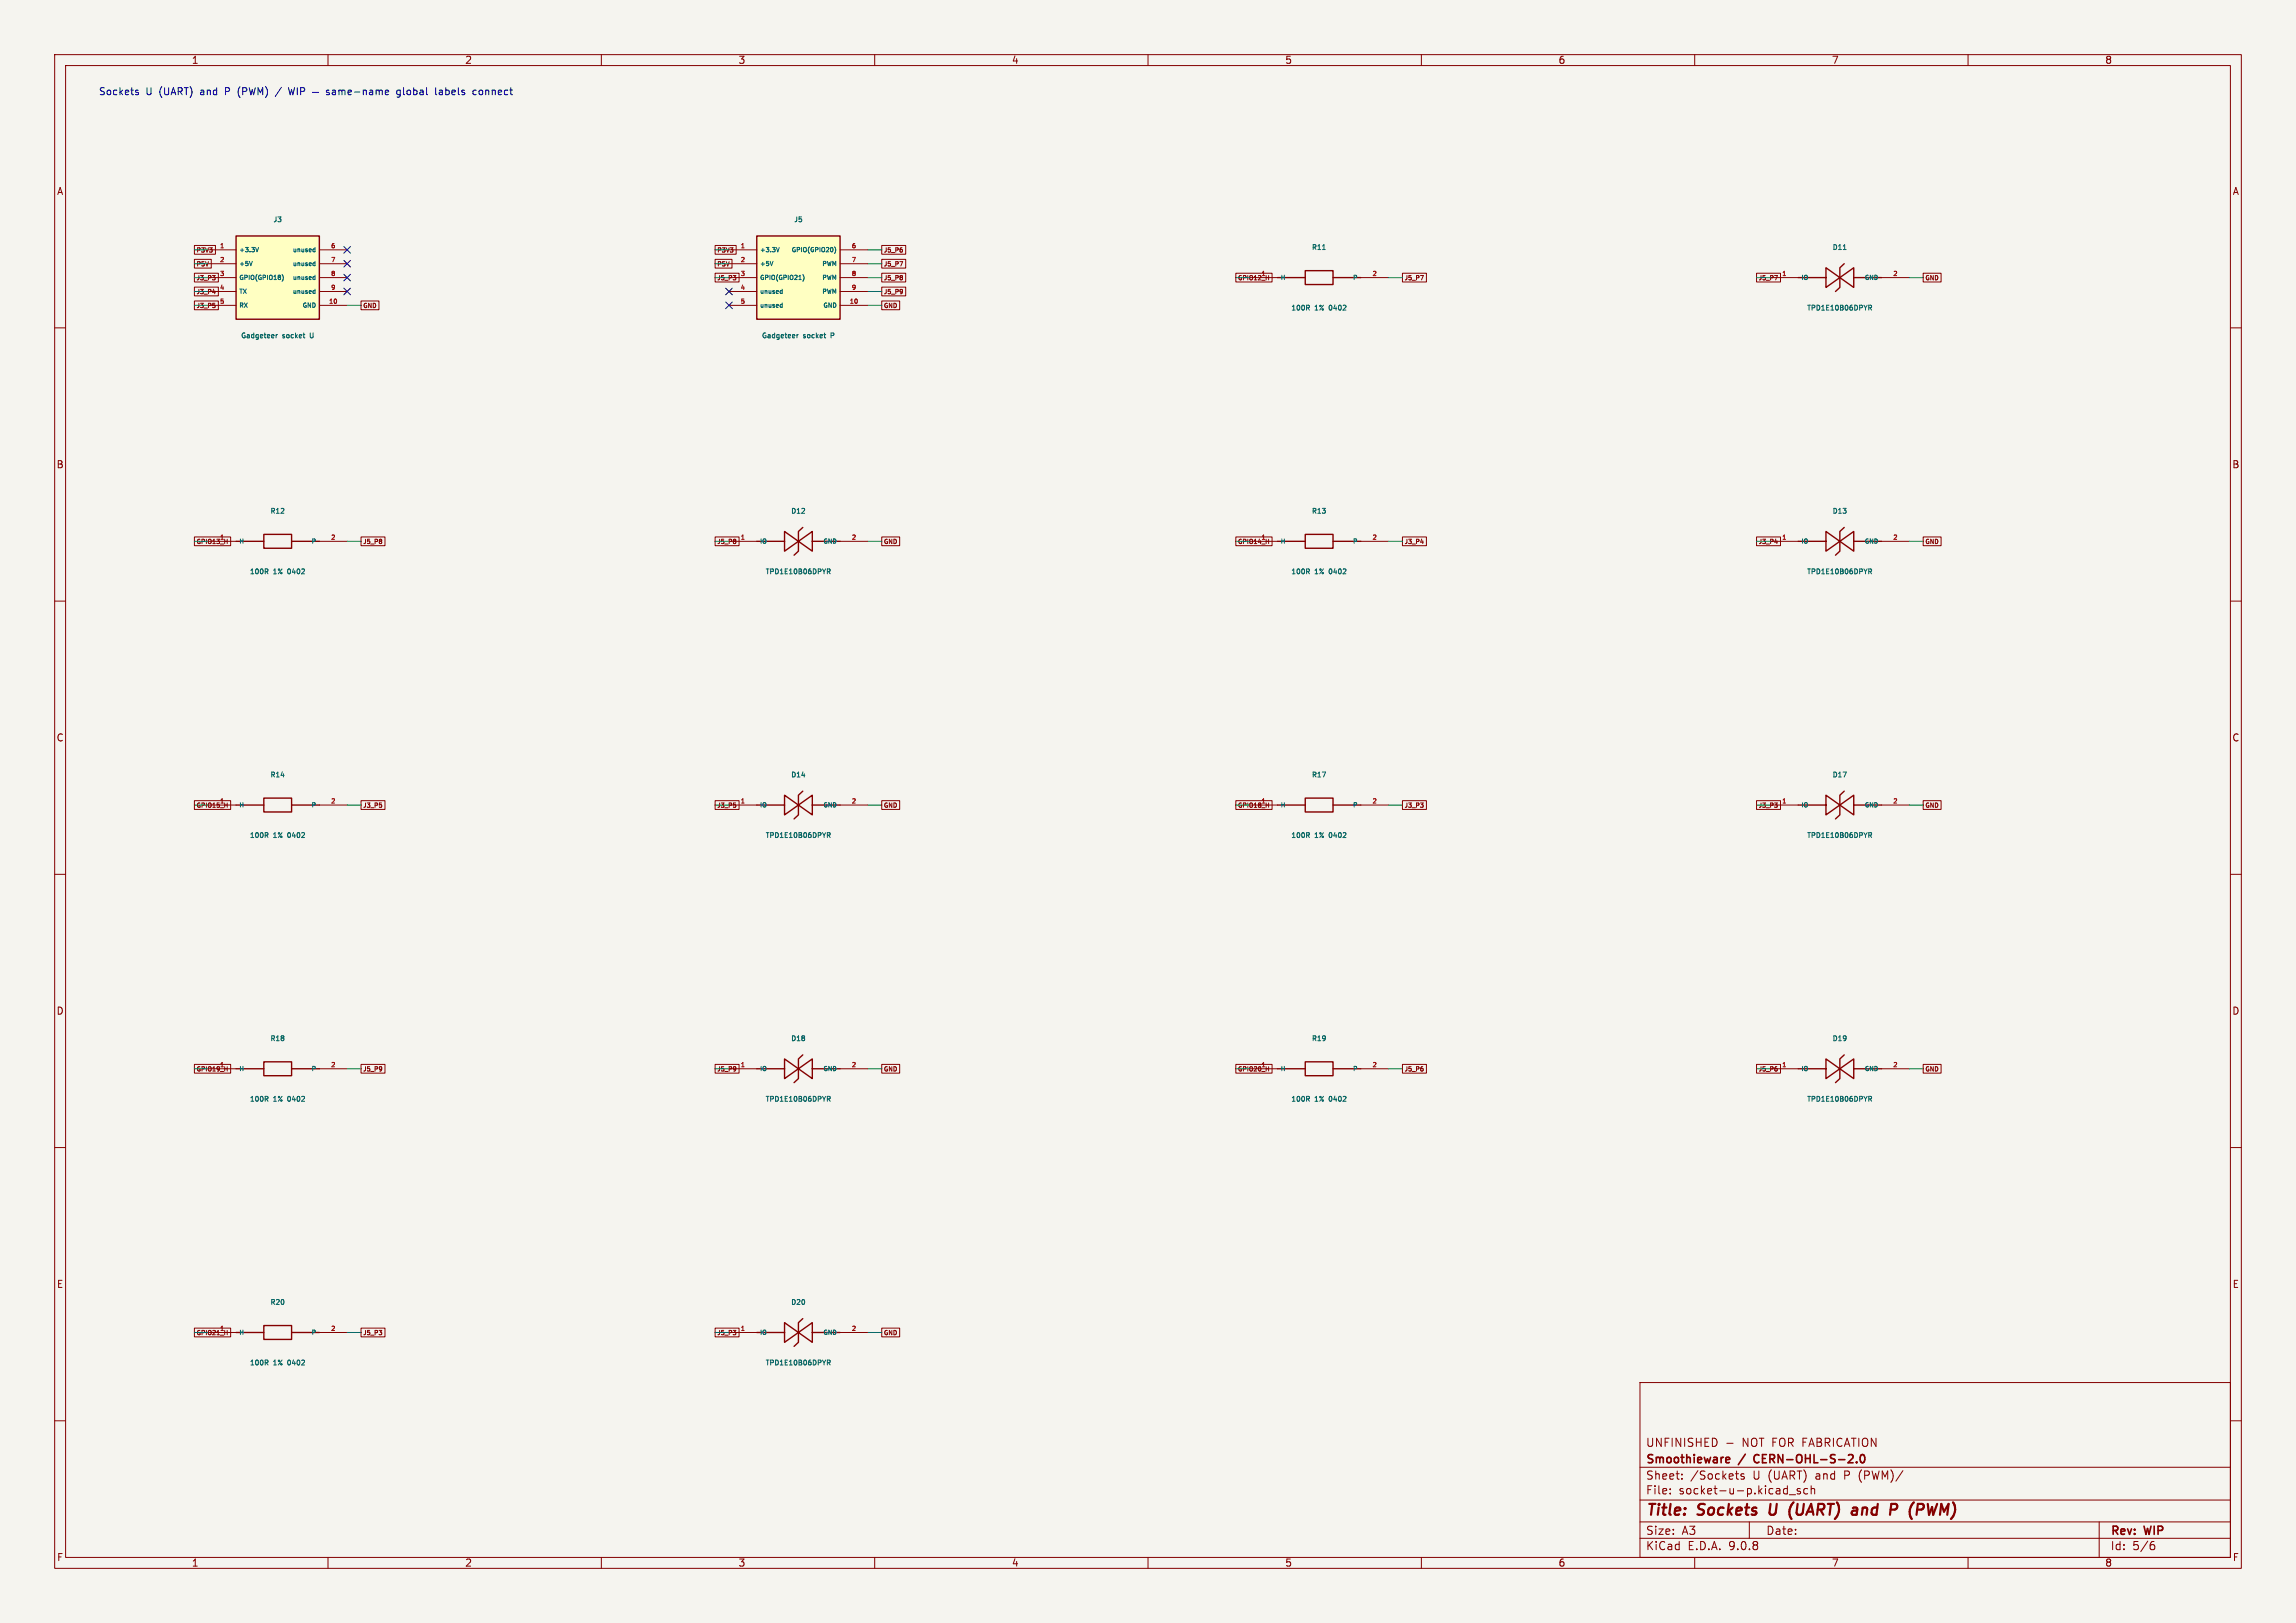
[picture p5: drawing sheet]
<svg xmlns="http://www.w3.org/2000/svg" width="420mm" height="297mm" viewBox="0 0 420 297" stroke-linecap="round" stroke-linejoin="round" font-family="sans-serif">
<defs><g id="words">
<g font-size="2.8" fill="#840000">
<text x="301" y="277.9">Title:</text>
<text x="310.6" y="277.9">Sockets</text>
<text x="324.5" y="277.9">U</text>
<text x="328.9" y="277.9">(UART)</text>
<text x="341.2" y="277.9">and</text>
<text x="349" y="277.9">P</text>
<text x="353.3" y="277.9">(PWM)</text>
</g>
<g font-size="2.1" fill="#840000">
<text x="301" y="268.2">Smoothieware</text>
<text x="301" y="265">UNFINISHED</text>
<text x="318.2" y="268.2">/</text>
<text x="318.7" y="265">NOT FOR FABRICATION</text>
<text x="321.5" y="268.2">CERN-OHL-S-2.0</text>
<text x="301" y="273.7">File:</text>
<text x="301" y="271">Sheet:</text>
<text x="307.1" y="273.7">socket-u-p.kicad_sch</text>
<text x="309.2" y="271">/Sockets</text>
<text x="320.7" y="271">U (UART)</text>
<text x="332.4" y="271">and</text>
<text x="337.8" y="271">P (PWM)/</text>
<text x="301" y="281.1">Size:</text>
<text x="307.6" y="281.1">A3</text>
<text x="323" y="281.1">Date:</text>
<text x="386" y="281.3">Rev:</text>
<text x="392.4" y="281.3">WIP</text>
<text x="301" y="283.9">KiCad</text>
<text x="308.7" y="283.9">E.D.A.</text>
<text x="316.3" y="283.9">9.0.8</text>
<text x="386" y="283.9">Id:</text>
<text x="390.1" y="283.9">5/6</text>
</g>
<g font-size="1.8" fill="#840000">
<text x="35" y="11.9">1</text>
<text x="85" y="11.9">2</text>
<text x="135" y="11.9">3</text>
<text x="185" y="11.9">4</text>
<text x="235" y="11.9">5</text>
<text x="285" y="11.9">6</text>
<text x="335" y="11.9">7</text>
<text x="385" y="11.9">8</text>
<text x="10.3" y="35.9">A</text>
<text x="408.3" y="35.9">A</text>
<text x="10.3" y="85.9">B</text>
<text x="408.2" y="85.9">B</text>
<text x="10.3" y="135.9">C</text>
<text x="408.2" y="135.9">C</text>
<text x="10.3" y="185.9">D</text>
<text x="408.2" y="185.9">D</text>
<text x="10.3" y="235.9">E</text>
<text x="408.3" y="235.9">E</text>
<text x="10.3" y="285.9">F</text>
<text x="35" y="286.9">1</text>
<text x="85" y="286.9">2</text>
<text x="135" y="286.9">3</text>
<text x="185" y="286.9">4</text>
<text x="235" y="286.9">5</text>
<text x="285" y="286.9">6</text>
<text x="335" y="286.9">7</text>
<text x="385" y="286.9">8</text>
<text x="408.3" y="285.9">F</text>
</g>
<g font-size="1.8" fill="#0000c2">
<text x="18" y="17.6">Sockets</text>
<text x="26.7" y="17.6">U (UART)</text>
<text x="36.9" y="17.6">and</text>
<text x="41.6" y="17.6">P</text>
<text x="44.1" y="17.6">(PWM)</text>
<text x="74.2" y="17.6">global</text>
<text x="81.5" y="17.6">labels</text>
<text x="88.5" y="17.6">connect</text>
</g>
<g font-size="1.3" fill="#006464">
<text x="49.9" y="40.9">J3</text>
<text x="145.1" y="40.9">J5</text>
<text x="239.9" y="45.9">R11</text>
<text x="335.1" y="45.9">D11</text>
<text x="236.1" y="57">100R</text>
<text x="240.5" y="57">1%</text>
<text x="243.4" y="57">0402</text>
<text x="330.4" y="57">TPD1E10B06DPYR</text>
<text x="44" y="62.1">Gadgeteer</text>
<text x="51.7" y="62.1">socket</text>
<text x="57" y="62.1">U</text>
<text x="139.2" y="62.1">Gadgeteer</text>
<text x="146.9" y="62.1">socket</text>
<text x="152.2" y="62.1">P</text>
<text x="49.4" y="94.2">R12</text>
<text x="144.6" y="94.2">D12</text>
<text x="239.9" y="94.2">R13</text>
<text x="335.1" y="94.2">D13</text>
<text x="45.6" y="105.3">100R</text>
<text x="50" y="105.3">1%</text>
<text x="52.9" y="105.3">0402</text>
<text x="139.9" y="105.3">TPD1E10B06DPYR</text>
<text x="236.1" y="105.3">100R</text>
<text x="240.5" y="105.3">1%</text>
<text x="243.4" y="105.3">0402</text>
<text x="330.4" y="105.3">TPD1E10B06DPYR</text>
<text x="49.4" y="142.5">R14</text>
<text x="144.6" y="142.5">D14</text>
<text x="239.9" y="142.5">R17</text>
<text x="335.1" y="142.5">D17</text>
<text x="45.6" y="153.5">100R</text>
<text x="50" y="153.5">1%</text>
<text x="52.9" y="153.5">0402</text>
<text x="139.9" y="153.5">TPD1E10B06DPYR</text>
<text x="236.1" y="153.5">100R</text>
<text x="240.5" y="153.5">1%</text>
<text x="243.4" y="153.5">0402</text>
<text x="330.4" y="153.5">TPD1E10B06DPYR</text>
<text x="49.4" y="190.7">R18</text>
<text x="144.6" y="190.7">D18</text>
<text x="239.9" y="190.7">R19</text>
<text x="335.1" y="190.7">D19</text>
<text x="45.6" y="201.8">100R</text>
<text x="50" y="201.8">1%</text>
<text x="52.9" y="201.8">0402</text>
<text x="139.9" y="201.8">TPD1E10B06DPYR</text>
<text x="236.1" y="201.8">100R</text>
<text x="240.5" y="201.8">1%</text>
<text x="243.4" y="201.8">0402</text>
<text x="330.4" y="201.8">TPD1E10B06DPYR</text>
<text x="49.4" y="239">R20</text>
<text x="144.6" y="239">D20</text>
<text x="45.6" y="250.1">100R</text>
<text x="50" y="250.1">1%</text>
<text x="52.9" y="250.1">0402</text>
<text x="139.9" y="250.1">TPD1E10B06DPYR</text>
</g>
<g font-size="1.1" fill="#840000">
<text x="35.9" y="46.4">P3V3</text>
<text x="131.1" y="46.4">P3V3</text>
<text x="161.6" y="46.4">J5_P6</text>
<text x="35.9" y="48.9">P5V</text>
<text x="35.9" y="51.5">J3_P3</text>
<text x="131.1" y="51.5">J5_P3</text>
<text x="131.1" y="48.9">P5V</text>
<text x="161.6" y="51.5">J5_P8</text>
<text x="161.6" y="48.9">J5_P7</text>
<text x="226.4" y="51.5">GPIO12_H</text>
<text x="230.6" y="50.5">1</text>
<text x="256.8" y="51.5">J5_P7</text>
<text x="321.6" y="51.5">J5_P7</text>
<text x="352.1" y="51.5">GND</text>
<text x="35.9" y="56.6">J3_P5</text>
<text x="35.9" y="54">J3_P4</text>
<text x="66.3" y="56.6">GND</text>
<text x="161.6" y="56.6">GND</text>
<text x="161.6" y="54">J5_P9</text>
<text x="35.9" y="99.7">GPIO13_H</text>
<text x="40.1" y="98.8">1</text>
<text x="66.3" y="99.7">J5_P8</text>
<text x="131.1" y="99.7">J5_P8</text>
<text x="161.6" y="99.7">GND</text>
<text x="226.4" y="99.7">GPIO14_H</text>
<text x="256.8" y="99.7">J3_P4</text>
<text x="321.6" y="99.7">J3_P4</text>
<text x="352.1" y="99.7">GND</text>
<text x="35.9" y="148">GPIO15_H</text>
<text x="40.1" y="147.1">1</text>
<text x="66.3" y="148">J3_P5</text>
<text x="131.1" y="148">J3_P5</text>
<text x="161.6" y="148">GND</text>
<text x="226.4" y="148">GPIO18_H</text>
<text x="230.6" y="147.1">1</text>
<text x="256.8" y="148">J3_P3</text>
<text x="321.6" y="148">J3_P3</text>
<text x="352.1" y="148">GND</text>
<text x="35.9" y="196.3">GPIO19_H</text>
<text x="40.1" y="195.3">1</text>
<text x="66.3" y="196.3">J5_P9</text>
<text x="131.1" y="196.3">J5_P9</text>
<text x="161.6" y="196.3">GND</text>
<text x="226.4" y="196.3">GPIO20_H</text>
<text x="230.6" y="195.3">1</text>
<text x="256.8" y="196.3">J5_P6</text>
<text x="321.6" y="196.3">J5_P6</text>
<text x="352.1" y="196.3">GND</text>
<text x="35.9" y="244.5">GPIO21_H</text>
<text x="40.1" y="243.6">1</text>
<text x="66.3" y="244.5">J5_P3</text>
<text x="131.1" y="244.5">J5_P3</text>
<text x="161.6" y="244.5">GND</text>
</g>
<g font-size="1.1" fill="#a90000">
<text x="40.1" y="45.5">1</text>
<text x="60.4" y="45.5">6</text>
<text x="135.4" y="45.5">1</text>
<text x="155.7" y="45.5">6</text>
<text x="40.1" y="48">2</text>
<text x="40.1" y="50.5">3</text>
<text x="40.1" y="53.1">4</text>
<text x="60.4" y="48">7</text>
<text x="60.4" y="50.5">8</text>
<text x="60.4" y="53.1">9</text>
<text x="135.4" y="48">2</text>
<text x="135.4" y="50.5">3</text>
<text x="135.4" y="53.1">4</text>
<text x="155.7" y="48">7</text>
<text x="155.7" y="50.5">8</text>
<text x="155.7" y="53.1">9</text>
<text x="250.9" y="50.5">2</text>
<text x="325.9" y="50.5">1</text>
<text x="346.2" y="50.5">2</text>
<text x="40.1" y="55.6">5</text>
<text x="60" y="55.6">10</text>
<text x="135.4" y="55.6">5</text>
<text x="155.3" y="55.6">10</text>
<text x="60.4" y="98.8">2</text>
<text x="135.4" y="98.8">1</text>
<text x="155.7" y="98.8">2</text>
<text x="230.6" y="98.8">1</text>
<text x="250.9" y="98.8">2</text>
<text x="325.9" y="98.8">1</text>
<text x="346.2" y="98.8">2</text>
<text x="60.4" y="147.1">2</text>
<text x="135.4" y="147.1">1</text>
<text x="155.7" y="147.1">2</text>
<text x="250.9" y="147.1">2</text>
<text x="325.9" y="147.1">1</text>
<text x="346.2" y="147.1">2</text>
<text x="60.4" y="195.3">2</text>
<text x="135.4" y="195.3">1</text>
<text x="155.7" y="195.3">2</text>
<text x="250.9" y="195.3">2</text>
<text x="325.9" y="195.3">1</text>
<text x="346.2" y="195.3">2</text>
<text x="60.4" y="243.6">2</text>
<text x="135.4" y="243.6">1</text>
<text x="155.7" y="243.6">2</text>
</g>
<g font-size="1.1" fill="#006464">
<text x="43.7" y="46.3">+3.3V</text>
<text x="53.4" y="46.3">unused</text>
<text x="138.9" y="46.3">+3.3V</text>
<text x="144.6" y="46.3">GPIO(GPIO20)</text>
<text x="43.7" y="48.9">+5V</text>
<text x="43.7" y="51.4">GPIO(GPIO18)</text>
<text x="43.7" y="54">TX</text>
<text x="53.4" y="48.9">unused</text>
<text x="53.4" y="51.4">unused</text>
<text x="53.4" y="54">unused</text>
<text x="138.9" y="48.9">+5V</text>
<text x="138.9" y="51.4">GPIO(GPIO21)</text>
<text x="138.9" y="54">unused</text>
<text x="150.2" y="48.9">PWM</text>
<text x="150.2" y="51.4">PWM</text>
<text x="150.2" y="54">PWM</text>
<text x="234.2" y="51.4">H</text>
<text x="247.3" y="51.4">P</text>
<text x="329.4" y="51.4">IO</text>
<text x="340.9" y="51.4">GND</text>
<text x="43.7" y="56.5">RX</text>
<text x="55.2" y="56.5">GND</text>
<text x="138.9" y="56.5">unused</text>
<text x="150.4" y="56.5">GND</text>
<text x="43.7" y="99.7">H</text>
<text x="56.8" y="99.7">P</text>
<text x="138.9" y="99.7">IO</text>
<text x="150.4" y="99.7">GND</text>
<text x="234.2" y="99.7">H</text>
<text x="247.3" y="99.7">P</text>
<text x="329.4" y="99.7">IO</text>
<text x="340.9" y="99.7">GND</text>
<text x="43.7" y="147.9">H</text>
<text x="56.8" y="147.9">P</text>
<text x="138.9" y="147.9">IO</text>
<text x="150.4" y="147.9">GND</text>
<text x="234.2" y="147.9">H</text>
<text x="247.3" y="147.9">P</text>
<text x="329.4" y="147.9">IO</text>
<text x="340.9" y="147.9">GND</text>
<text x="43.7" y="196.2">H</text>
<text x="56.8" y="196.2">P</text>
<text x="138.9" y="196.2">IO</text>
<text x="150.4" y="196.2">GND</text>
<text x="234.2" y="196.2">H</text>
<text x="247.3" y="196.2">P</text>
<text x="329.4" y="196.2">IO</text>
<text x="340.9" y="196.2">GND</text>
<text x="43.7" y="244.5">H</text>
<text x="56.8" y="244.5">P</text>
<text x="138.9" y="244.5">IO</text>
<text x="150.4" y="244.5">GND</text>
</g>
</g></defs>
<path d="M0 0h420v297h-420z" fill="#f5f4ef" stroke="#f5f4ef" stroke-width=".18"/>
<g fill="none" stroke="#840000" stroke-width=".18">
<path d="M10 10h400v277h-400zM12 12h396v273h-396zM60 10v2M110 10v2M160 10v2M210 10v2M260 10v2M310 10v2M360 10v2M228.6 50.8h5.1M248.9 50.8h5.1M10 60h2"/>
<path d="M408 60h2M10 110h2M408 110h2M10 160h2M228.6 147.3h5.1M248.9 147.3h5.1M408 160h2M38.1 195.6h5.1M58.4 195.6h5.1M133.3 195.6h5.1M153.7 195.6h5M323.8 195.6h5.1"/>
<path d="M344.2 195.6h5M10 210h2M408 210h2M38.1 243.8h5.1M58.4 243.8h5.1M133.3 243.8h5.1M153.7 243.8h5M300 253h108v32h-108zM10 260h2M300 278.5h108M300 274.5h108M300 268.5h108"/>
<path d="M305.5 273.2v.2M305.5 272.5v.1M307.7 270.5v.2M307.7 269.8v.1M315.9 264.1h1.1M317.4 269.7h.6M317.9 270.7h.1M319 269.8l-.3-.1-.3 .2 .1 .2 .5 .2v.3h-.6M320 278.5v3M327.3 273.5h1.1M329.3 272.5l-.4-.1-.2 .2 .1 .2 .5 .2v.3h-.6M330.7 272.5l-.5-.1-.3 .3v.4l.2 .2h.6"/>
<path d="M331.3 272.5l.2-.1 .4 .1v.9M331.3 271.9v1.5M384 278.5v6.5M408 260h2M60 285v2M110 285v2M160 285v2M210 285v2M260 285v2M300 281.5h108M310 285v2M360 285v2"/>
<path d="M393.6 282.7h.4l.2 .2-.1 .5-.5 .2M394 282.1l-.4 .1"/>
</g>
<path d="M323.9 275.2l-.2 1.6 .3 .4M327.6 277.9l.1 .1M328.1 274.9l-.5 .6M339.5 275.9l.3 .3-.2 1M339.6 277.1l-.2 .1M339.7 276.3l-.2 .1M350.1 274.9l-.1 .1" fill="none" stroke="#840000" stroke-width=".4"/>
<path d="M315.9 266.7l.4 .1 .1 .2-.7 .2M316.3 267.6l-.4 .1M321 266.4l-.2 .4 .2 .7M338 267.7h1M338.9 266.3v.5M339.6 267.5v.2M340.4 266.3l.2-.1a.8 .8 0 0 1 .5 .7 .8 .8 0 0 1-.5 .8l-.2-.2-.1-.4z" fill="none" stroke="#840000" stroke-width=".3"/>
<g fill="none" stroke="#840000" stroke-width=".25">
<path d="M233.7 50.8h5.1M238.8 49.5h5v2.6h-5zM243.8 50.8h5.1M233.7 147.3h5.1M238.8 146.1h5v2.5h-5zM243.8 147.3h5.1M43.2 195.6h5.1M48.3 194.3h5v2.6h-5zM53.3 195.6h5.1M138.4 195.6h5.1M143.5 193.8l2.5 1.8-2.5 1.8zM146 195.6l2.6-1.8v3.6z"/>
<path d="M146.8 193l-.8 .8v3.6l-.8 .7M148.6 195.6h5.1M328.9 195.6h5.1M334 193.8l2.5 1.8-2.5 1.8zM336.5 195.6l2.6-1.8v3.6zM337.3 193l-.8 .8v3.6l-.7 .7M339.1 195.6h5.1M43.2 243.8h5.1M48.3 242.6h5v2.5h-5zM53.3 243.8h5.1M138.4 243.8h5.1M143.5 242l2.5 1.8-2.5 1.8z"/>
<path d="M146 243.8l2.6-1.8v3.6zM146.8 241.3l-.8 .7v3.6l-.8 .8M148.6 243.8h5.1"/>
</g>
<g fill="none" stroke="#006464" stroke-width=".18">
<path d="M239.2 56.3l.3 .4M239.4 55.9v.4M241.9 45.7h.5M239.2 152.8l.3 .5M239.4 152.4v.4M48.7 201.1l.3 .4M48.9 200.7v.4M151.3 200.6h.4l.2 .2-.1 .3h-.5M151.6 201.1l.3 .4M341.8 200.6h.4l.2 .2-.1 .3h-.5M342.1 201.1l.3 .4M48.7 249.4l.3 .4"/>
<path d="M48.9 248.9v.4M151.3 248.9h.4l.2 .2-.1 .2-.5 .1M151.6 249.4l.3 .4"/>
</g>
<path d="M43.2 43.2h15.2v15.2h-15.2z" fill="#ffffc2"/>
<g fill="none" stroke="#840000" stroke-width=".25">
<path d="M43.2 43.2h15.2v15.2h-15.2zM328.9 50.8h5.1M334 49l2.5 1.8-2.5 1.8zM336.5 50.8l2.6-1.8v3.6zM337.3 48.3l-.8 .7v3.6l-.7 .7M339.1 50.8h5.1M43.2 99.1h5.1M48.3 97.8h5v2.5h-5zM53.3 99.1h5.1M138.4 99.1h5.1M143.5 97.3l2.5 1.8-2.5 1.8zM146 99.1l2.6-1.8v3.6z"/>
<path d="M146.8 96.5l-.8 .8v3.6l-.8 .7M148.6 99.1h5.1M233.7 99.1h5.1M238.8 97.8h5v2.5h-5zM243.8 99.1h5.1M43.2 147.3h5.1M48.3 146.1h5v2.5h-5zM53.3 147.3h5.1M138.4 147.3h5.1M143.5 145.5l2.5 1.8-2.5 1.8zM146 147.3l2.6-1.8v3.6zM146.8 144.8l-.8 .7v3.6l-.8 .8"/>
<path d="M148.6 147.3h5.1"/>
</g>
<g fill="none" stroke="#840000" stroke-width=".18">
<path d="M38.1 45.7h5.1M38.1 48.3h5.1M38.1 50.8h5.1M38.1 53.3h5.1M38.1 55.9h5.1M58.4 45.7h5.1M58.4 48.3h5.1M58.4 50.8h5.1M58.4 53.3h5.1M58.4 55.9h5.1M323.8 50.8h5.1M344.2 50.8h5"/>
<path d="M38.1 99.1h5.1M58.4 99.1h5.1M133.3 99.1h5.1M153.7 99.1h5M228.6 99.1h5.1M248.9 99.1h5.1M38.1 147.3h5.1M58.4 147.3h5.1M133.3 147.3h5.1M153.7 147.3h5"/>
</g>
<g fill="none" stroke="#006464" stroke-width=".18">
<path d="M46.2 47.8l-.3 .8M46.8 45.3l.2 .8 .3-.8M51.6 50.2a.92 .92 0 0 1 0 1.3M57.3 46h.3M57.3 45.6h.3M57.3 48.6h.3M57.3 48.1h.3M57.3 51.1h.3M57.3 50.7h.3M57.3 53.7h.3M57.3 53.2h.3M57.6 45.3v.8"/>
<path d="M57.6 47.8v.8M57.6 50.4v.8M57.6 52.9v.8M337.2 45.7h.5M341.8 55.8h.4l.2 .2-.1 .3h-.5M342.1 56.3l.3 .4M50.5 61.2v.6M50.8 61.2l-.3 .2M55.4 61.2h.4M55.7 61.8h.1M48.7 104.6l.3 .4M48.9 104.2v.3"/>
<path d="M151.3 104.1h.4l.2 .2-.1 .2-.5 .1M151.6 104.6l.3 .4M239.2 104.6l.3 .4M239.4 104.2v.3M48.7 152.8l.3 .5M48.9 152.4v.4M151.3 152.4h.4l.2 .1-.1 .3h-.5M151.6 152.8l.3 .5"/>
</g>
<path d="M138.4 43.2h15.3v15.2h-15.3z" fill="#ffffc2"/>
<g fill="none" stroke="#840000" stroke-width=".25">
<path d="M138.4 43.2h15.3v15.2h-15.3zM328.9 99.1h5.1M334 97.3l2.5 1.8-2.5 1.8zM336.5 99.1l2.6-1.8v3.6zM337.3 96.5l-.8 .8v3.6l-.7 .7M339.1 99.1h5.1M328.9 147.3h5.1M334 145.5l2.5 1.8-2.5 1.8zM336.5 147.3l2.6-1.8v3.6zM337.3 144.8l-.8 .7v3.6l-.7 .8M339.1 147.3h5.1M233.7 195.6h5.1"/>
<path d="M238.8 194.3h5v2.6h-5zM243.8 195.6h5.1"/>
</g>
<g fill="none" stroke="#840000" stroke-width=".18">
<path d="M35.6 47.5h3v1.6h-3zM35.6 55.1h4.3v1.6h-4.3zM35.6 50h4.3v1.6h-4.3zM35.6 52.5h4.3v1.6h-4.3zM35.6 44.9h3.8v1.6h-3.8zM38.9 53.5h.5M66 55.1h3.3v1.6h-3.3zM130.8 50h4.4v1.6h-4.4zM130.8 47.5h3.1v1.6h-3.1zM130.8 44.9h3.9v1.6h-3.9zM133.3 45.7h5.1M133.3 48.3h5.1"/>
<path d="M133.3 50.8h5.1M133.3 53.3h5.1M133.3 55.9h5.1M153.7 45.7h5M153.7 48.3h5M153.7 50.8h5M153.7 53.3h5M153.7 55.9h5M161.3 55.1h3.3v1.6h-3.3zM161.3 52.5h4.4v1.6h-4.4zM161.3 50h4.4v1.6h-4.4zM161.3 47.5h4.4v1.6h-4.4z"/>
<path d="M161.3 44.9h4.4v1.6h-4.4zM164.6 47.9h.5l-.3 .8M226.1 50h6.6v1.6h-6.6zM256.5 50h4.4v1.6h-4.4zM259.8 50.4h.6l-.4 .8M321.3 50h4.4v1.6h-4.4zM324.6 50.4h.5l-.3 .8M351.8 50h3.3v1.6h-3.3zM35.6 98.3h6.6v1.6h-6.6zM66 98.3h4.4v1.6h-4.4zM130.8 98.3h4.4v1.6h-4.4zM161.3 98.3h3.3v1.6h-3.3z"/>
<path d="M226.1 98.3h6.6v1.6h-6.6zM256.5 98.3h4.4v1.6h-4.4zM259.9 99.2h.5M321.3 98.3h4.4v1.6h-4.4zM323.8 99.1h5.1M324.6 99.2h.5M344.2 99.1h5M351.8 98.3h3.3v1.6h-3.3zM35.6 146.5h6.6v1.6h-6.6zM66 146.5h4.4v1.6h-4.4zM130.8 146.5h4.4v1.6h-4.4zM161.3 146.5h3.3v1.6h-3.3z"/>
<path d="M226.1 146.5h6.6v1.6h-6.6zM256.5 146.5h4.4v1.6h-4.4zM321.3 146.5h4.4v1.6h-4.4zM323.8 147.3h5.1M344.2 147.3h5M351.8 146.5h3.3v1.6h-3.3zM35.6 194.8h6.6v1.6h-6.6zM66 194.8h4.4v1.6h-4.4zM130.8 194.8h4.4v1.6h-4.4zM161.3 194.8h3.3v1.6h-3.3zM226.1 194.8h6.6v1.6h-6.6zM228.6 195.6h5.1"/>
<path d="M248.9 195.6h5.1M256.5 194.8h4.4v1.6h-4.4zM321.3 194.8h4.4v1.6h-4.4zM351.8 194.8h3.3v1.6h-3.3zM35.6 243h6.6v1.6h-6.6zM66 243h4.4v1.6h-4.4zM130.8 243h4.4v1.6h-4.4zM161.3 243h3.3v1.6h-3.3z"/>
</g>
<g fill="none" stroke="#006464" stroke-width=".18">
<path d="M141.4 47.8l-.3 .8M142 45.3l.3 .8 .2-.8M142.8 53.2h.3M142.8 55.7h.3M143.1 52.9v.8M143.1 55.4v.8M143.1 53.7h-.3M143.1 56.2h-.3M146.8 50.2a.92 .92 0 0 1 0 1.3M152.6 45.2a.92 .92 0 0 1 0 1.2M145.8 61.2v.6M146 61.2l-.2 .2"/>
<path d="M150.7 61.2h.3M151 61.8h.1M341.8 104.1h.4l.2 .2-.1 .2-.5 .1M342.1 104.6l.3 .4M341.8 152.4h.4l.2 .1-.1 .3h-.5M342.1 152.8l.3 .5M239.2 201.1l.3 .4M239.4 200.7v.4"/>
</g>
<g fill="none" stroke="#009600" stroke-width=".18">
<path d="M35.6 55.9h2.5M35.6 48.3h2.5M35.6 50.8h2.5M35.6 45.7h2.5M35.6 53.3h2.5M63.5 55.9h2.5M130.8 48.3h2.5M130.8 50.8h2.5M130.8 45.7h2.5M158.7 55.9h2.6M158.7 48.3h2.6M158.7 50.8h2.6"/>
<path d="M158.7 45.7h2.6M158.7 53.3h2.6M226.1 50.8h2.5M254 50.8h2.5M321.3 50.8h2.5M349.2 50.8h2.6M35.6 99.1h2.5M63.5 99.1h2.5M130.8 99.1h2.5M158.7 99.1h2.6M226.1 99.1h2.5M254 99.1h2.5"/>
<path d="M321.3 99.1h2.5M349.2 99.1h2.6M35.6 147.3h2.5M63.5 147.3h2.5M130.8 147.3h2.5M158.7 147.3h2.6M226.1 147.3h2.5M254 147.3h2.5M321.3 147.3h2.5M349.2 147.3h2.6M35.6 195.6h2.5M63.5 195.6h2.5"/>
<path d="M130.8 195.6h2.5M158.7 195.6h2.6M226.1 195.6h2.5M254 195.6h2.5M321.3 195.6h2.5M349.2 195.6h2.6M35.6 243.8h2.5M63.5 243.8h2.5M130.8 243.8h2.5M158.7 243.8h2.6"/>
</g>
<path d="M62.9 50.2l1.2 1.2M62.9 45.1l1.2 1.2M62.9 47.7l1.2 1.2M62.9 52.7l1.2 1.2M64.1 50.2l-1.2 1.2M64.1 45.1l-1.2 1.2M64.1 47.7l-1.2 1.2M64.1 52.7l-1.2 1.2M132.7 52.7l1.3 1.2M132.7 55.3l1.3 1.2M134 52.7l-1.3 1.2M134 55.3l-1.3 1.2" fill="none" stroke="#000084" stroke-width=".18"/>
<g fill="none" stroke="#0000c2" stroke-width=".18">
<path d="M25 16.9l.3 .1v.2l-.1 .1h-.3M25 16.5h.3M43.7 16.2l-.2 .5 .2 .8M51.5 16l-1.1 1.7M52.8 16l.3 1.3 .2-.9 .3 .9 .3-1.3M54.4 16v1.3M55 16.7h.6l.1-.2v-.3l-.7-.2v1.3M57.2 16.9h1.1M60.2 16.5h-.3l-.2 .2 .1 .1 .4 .2v.3h-.5M60.8 16.5h.5l.1 .8M61.4 16.8h-.5l-.1 .2 .1 .3h.5M62 16.6l.4-.1 .1 .2"/>
<path d="M62 16.5v.8M62.5 16.7l.2-.2h.3l.1 .8M62.5 16.7v.6M63.7 16.9l.6-.1-.1-.3h-.4l-.1 .2v.6h.5M64.8 16.8h1M66.4 16.6l.2-.1h.3l.1 .8M66.4 16.5v.8M67.6 16.5h.5l.1 .8M68.2 16.8h-.5l-.1 .2 .1 .3h.5M68.8 16.6l.4-.1 .2 .2M68.8 16.5v.8M69.4 16.7l.1-.2h.4v.8"/>
<path d="M69.4 16.7v.6M70.5 16.9l.6-.1-.1-.3h-.3l-.2 .2v.6h.5M73.2 16.5h-.4l-.2 .2 .1 .6h.5M73.2 16.5v1l-.3 .3-.3-.1M79.7 16v1.2l.2 .1M80.4 16.5h.5v.8M80.9 16.8h-.4l-.2 .2 .2 .3h.4M86.6 17.3h.5M86.6 16.5h.5M88.1 16.5h-.4l-.1 .2 .1 .5 .4 .1"/>
</g>
<use href="#words"/>
</svg>
